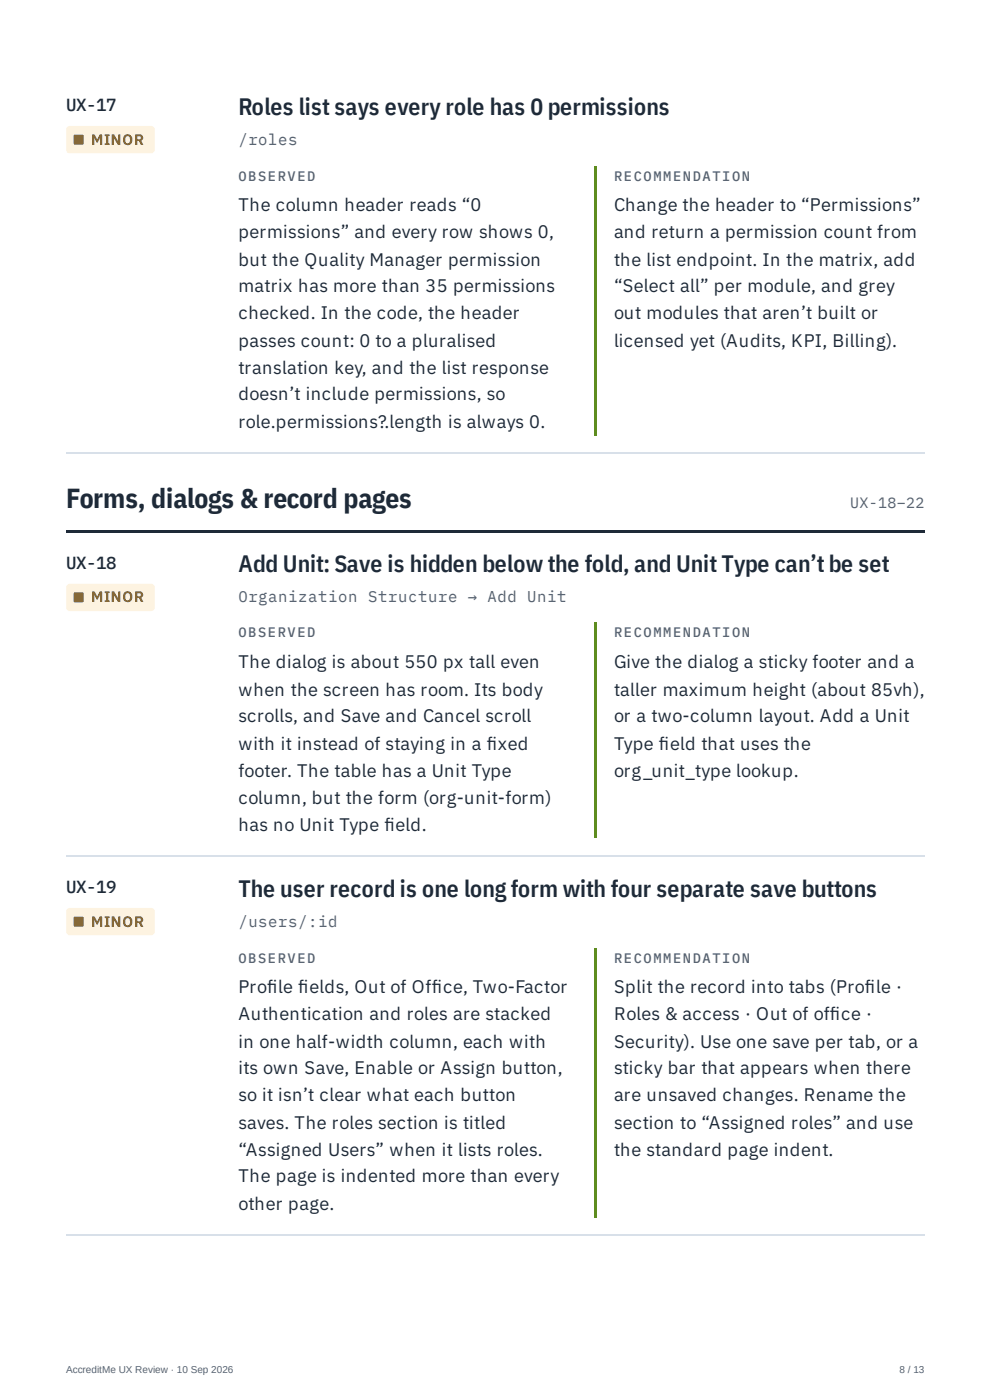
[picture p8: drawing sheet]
<svg xmlns="http://www.w3.org/2000/svg" width="210mm" height="297mm" viewBox="0 0 210 297" stroke-linecap="round" stroke-linejoin="round" font-family="sans-serif">
<defs><g id="words">
<text font-size="5.8" fill="#1e2a38" x="14" y="107.7">Forms, dialogs &amp; record pages</text>
<g font-size="5" fill="#1e2a38">
<text x="50.5" y="24.3">Roles list says every role has 0 permissions</text>
<text x="50.5" y="121.4">Add Unit: Save is hidden below the fold, and Unit Type can’t be set</text>
<text x="50.5" y="190.2">The user record is one long form with four separate save buttons</text>
</g>
<g font-size="3.8" fill="#1e2a38">
<text x="50.5" y="44.7">The column header reads “0</text>
<text x="130.2" y="44.7">Change the header to “Permissions”</text>
<text x="50.5" y="50.5">permissions” and every row shows 0,</text>
<text x="130.2" y="50.5">and return a permission count from</text>
<text x="50.5" y="56.4">but the Quality Manager permission</text>
<text x="130.2" y="56.4">the list endpoint. In the matrix, add</text>
<text x="50.5" y="61.9">matrix has more than 35 permissions</text>
<text x="130.2" y="61.9">“Select all” per module, and grey</text>
<text x="50.5" y="67.7">checked. In the code, the header</text>
<text x="130.2" y="67.7">out modules that aren’t built or</text>
<text x="50.5" y="73.6">passes count: 0 to a pluralised</text>
<text x="130.2" y="73.6">licensed yet (Audits, KPI, Billing).</text>
<text x="50.5" y="79.4">translation key, and the list response</text>
<text x="50.5" y="84.9">doesn’t include permissions, so</text>
<text x="50.5" y="90.8">role.permissions?.length is always 0.</text>
<text x="50.5" y="141.8">The dialog is about 550 px tall even</text>
<text x="130.2" y="141.8">Give the dialog a sticky footer and a</text>
<text x="50.5" y="147.6">when the screen has room. Its body</text>
<text x="130.2" y="147.6">taller maximum height (about 85vh),</text>
<text x="50.5" y="153.2">scrolls, and Save and Cancel scroll</text>
<text x="130.2" y="153.2">or a two-column layout. Add a Unit</text>
<text x="50.5" y="159">with it instead of staying in a fxed</text>
<text x="103.2" y="159">i</text>
<text x="130.2" y="159">Type feld that uses the</text>
<text x="139.7" y="159">i</text>
<text x="50.5" y="164.8">footer. The table has a Unit Type</text>
<text x="130.2" y="164.8">org_unit_type lookup.</text>
<text x="50.5" y="170.7">column, but the form (org-unit-form)</text>
<text x="50.5" y="176.2">has no Unit Type feld.</text>
<text x="81.5" y="176.2">i</text>
<text x="50.5" y="210.6">Profle felds, Out of Offce, Two-Factor</text>
<text x="56.6" y="210.6">i</text>
<text x="63.2" y="210.6">i</text>
<text x="91.5" y="210.6">i</text>
<text x="130.2" y="210.6">Split the record into tabs (Profle ·</text>
<text x="183.4" y="210.6">i</text>
<text x="50.5" y="216.4">Authentication and roles are stacked</text>
<text x="130.2" y="216.4">Roles &amp; access · Out of offce ·</text>
<text x="175.9" y="216.4">i</text>
<text x="50.5" y="222.3">in one half-width column, each with</text>
<text x="50.5" y="227.8">its own Save, Enable or Assign button,</text>
<text x="130.2" y="222.3">Security). Use one save per tab, or a</text>
<text x="130.2" y="227.8">sticky bar that appears when there</text>
<text x="50.5" y="233.6">so it isn’t clear what each button</text>
<text x="130.2" y="233.6">are unsaved changes. Rename the</text>
<text x="50.5" y="239.4">saves. The roles section is titled</text>
<text x="130.2" y="239.4">section to “Assigned roles” and use</text>
<text x="50.5" y="245.3">“Assigned Users” when it lists roles.</text>
<text x="130.2" y="245.3">the standard page indent.</text>
<text x="50.5" y="250.8">The page is indented more than every</text>
<text x="50.5" y="256.6">other page.</text>
</g>
<g font-size="3.7" fill="#1e2a38">
<text x="14" y="23.5">UX-17</text>
<text x="14" y="120.7">UX-18</text>
<text x="14" y="189.4">UX-19</text>
</g>
<g font-size="3.3" fill="#526276">
<text x="50.5" y="30.7">/roles</text>
<text x="50.5" y="127.8">Organization Structure → Add Unit</text>
<text x="50.5" y="196.6">/users/:id</text>
</g>
<g font-size="3.2" fill="#935a00">
<text x="19.3" y="30.7">MINOR</text>
<text x="19.3" y="127.8">MINOR</text>
<text x="19.3" y="196.6">MINOR</text>
</g>
<text font-size="3.2" fill="#526276" x="180.2" y="107.7">UX-18–22</text>
<g font-size="2.9" fill="#526276">
<text x="50.5" y="38.4">OBSERVED</text>
<text x="130.2" y="38.4">RECOMMENDATION</text>
<text x="50.5" y="135.2">OBSERVED</text>
<text x="130.2" y="135.2">RECOMMENDATION</text>
<text x="50.5" y="204.3">OBSERVED</text>
<text x="130.2" y="204.3">RECOMMENDATION</text>
</g>
<g font-size="2.1" fill="#526276">
<text x="14" y="291.3">AccreditMe UX Review · 10 Sep 2026</text>
<text x="190.7" y="291.3">8 / 13</text>
</g>
</g></defs>
<path d="M14 96.2h182.1" fill="none" stroke="#d8e0e9" stroke-width=".26"/>
<path d="M14 112.4h182.1v.6h-182.1z" fill="#1e2a38"/>
<path d="M14 181.6h182.1M14 262.1h182.1" fill="none" stroke="#d8e0e9" stroke-width=".26"/>
<path d="M14.3 27l.5-.3h17.2a.79 .79 0 0 1 .8 .8v4.3a.79 .79 0 0 1-.8 .7h-17.2a.79 .79 0 0 1-.8-.7v-4.3z" fill="#fdf3e1"/>
<path d="M15.7 28.7h1.9v1.9h-1.9z" fill="#935a00"/>
<path d="M125.9 35.2h.6v57.1h-.6z" fill="#5e8c1f"/>
<path d="M14.3 124.1l.5-.3h17.2a.79 .79 0 0 1 .8 .8v4.3a.79 .79 0 0 1-.8 .7h-17.2a.79 .79 0 0 1-.8-.7v-4.3z" fill="#fdf3e1"/>
<path d="M15.7 125.8h1.9v1.9h-1.9z" fill="#935a00"/>
<path d="M125.9 132h.6v45.8h-.6z" fill="#5e8c1f"/>
<path d="M14.3 192.8l.5-.2h17.2a.79 .79 0 0 1 .8 .8v4.2a.79 .79 0 0 1-.8 .8h-17.2a.79 .79 0 0 1-.8-.8v-4.2z" fill="#fdf3e1"/>
<path d="M15.7 194.5h1.9v2h-1.9z" fill="#935a00"/>
<path d="M125.9 201.1h.6v57.1h-.6z" fill="#5e8c1f"/>
<use href="#words"/>
</svg>
